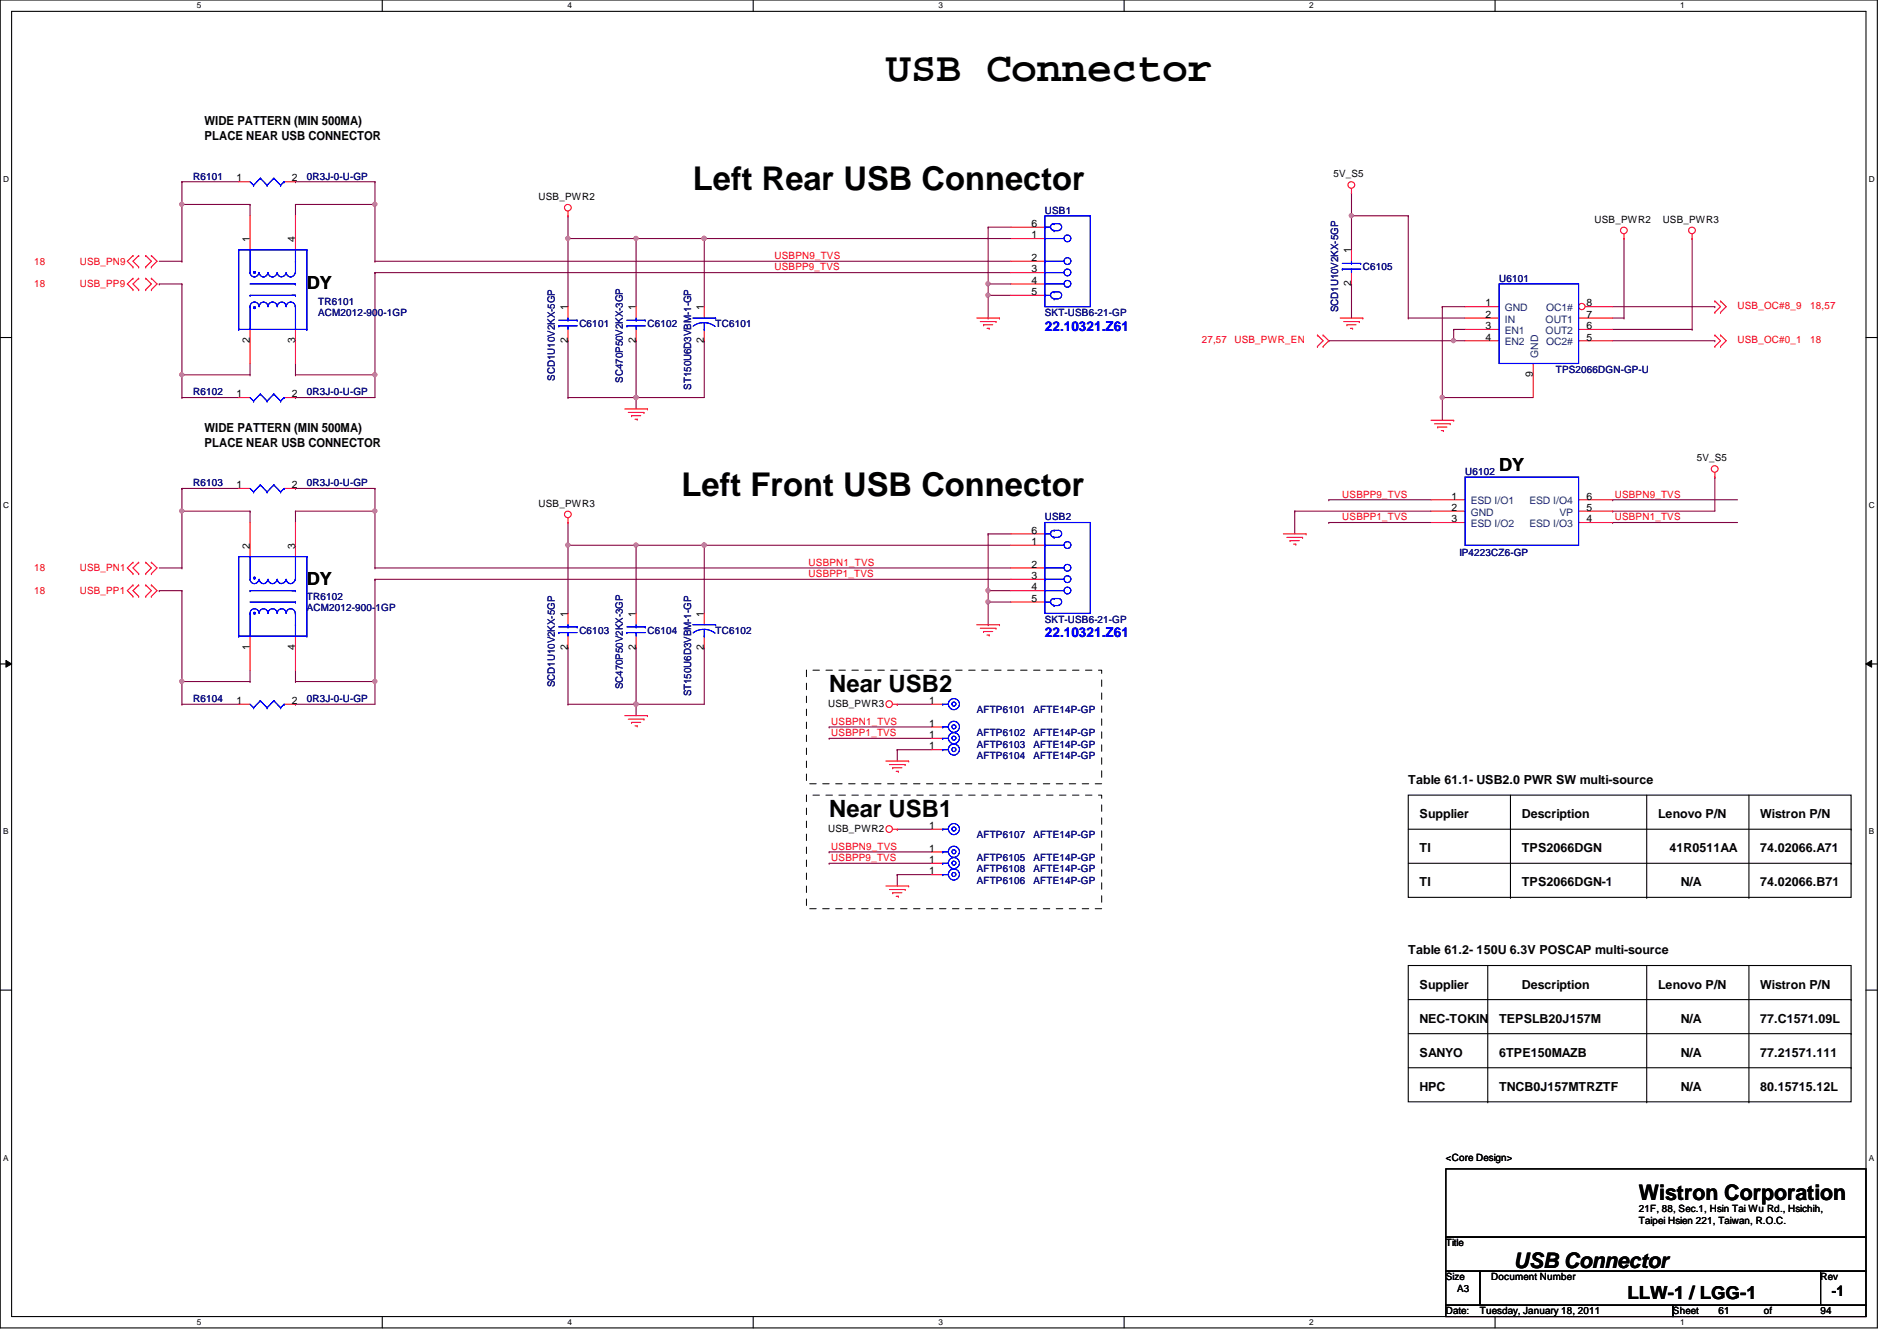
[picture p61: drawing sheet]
<svg xmlns="http://www.w3.org/2000/svg" width="297mm" height="210mm" viewBox="0 0 297 210" stroke-linecap="round" stroke-linejoin="round" font-family="sans-serif">
<defs><g id="words">
<text font-size="6.6" x="138.7" y="12.6">USB Connector</text>
<g font-size="5.1">
<text x="108.5" y="29.7">Left Rear USB Connector</text>
<text x="106.7" y="77.7">Left Front USB Connector</text>
</g>
<g font-size="3.7">
<text x="129.8" y="108.4">Near USB2</text>
<text x="129.8" y="127.9">Near USB1</text>
</g>
<g font-size="3.3">
<text x="256.6" y="187.9">Wistron Corporation</text>
<text x="237.1" y="198.5">USB Connector</text>
</g>
<g font-size="2.8">
<text x="48" y="45.3">DY</text>
<text x="234.7" y="73.7">DY</text>
<text x="48" y="91.5">DY</text>
<text x="254.8" y="203.4">LLW-1 / LGG-1</text>
</g>
<text font-size="2.3" x="286.8" y="202.9">-1</text>
<g font-size="2.1" fill="#00f">
<text x="163.6" y="51.8">22.10321.Z61</text>
<text x="163.6" y="99.8">22.10321.Z61</text>
</g>
<g font-size="1.9">
<text x="32" y="19.6">WIDE PATTERN (MIN 500MA)</text>
<text x="32" y="22">PLACE NEAR USB CONNECTOR</text>
<text x="32" y="67.6">WIDE PATTERN (MIN 500MA)</text>
<text x="32" y="70">PLACE NEAR USB CONNECTOR</text>
<text x="220.5" y="122.7">Table 61.1- USB2.0 PWR SW multi-source</text>
<text x="222.3" y="128.1">Supplier</text>
<text x="238.3" y="128.1">Description</text>
<text x="259.6" y="128.1">Lenovo P/N</text>
<text x="275.6" y="128.1">Wistron P/N</text>
<text x="222.3" y="133.4">TI</text>
<text x="238.3" y="133.4">TPS2066DGN</text>
<text x="261.4" y="133.4">41R0511AA</text>
<text x="275.6" y="133.4">74.02066.A71</text>
<text x="222.3" y="138.7">TI</text>
<text x="238.3" y="138.7">TPS2066DGN-1</text>
<text x="263.2" y="138.7">N/A</text>
<text x="275.6" y="138.7">74.02066.B71</text>
<text x="220.5" y="149.4">Table 61.2- 150U 6.3V POSCAP multi-source</text>
<text x="222.3" y="154.7">Supplier</text>
<text x="238.3" y="154.7">Description</text>
<text x="259.6" y="154.7">Lenovo P/N</text>
<text x="275.6" y="154.7">Wistron P/N</text>
<text x="222.3" y="160.1">NEC-TOKIN</text>
<text x="234.7" y="160.1">TEPSLB20J157M</text>
<text x="263.2" y="160.1">N/A</text>
<text x="275.6" y="160.1">77.C1571.09L</text>
<text x="222.3" y="165.4">SANYO</text>
<text x="234.7" y="165.4">6TPE150MAZB</text>
<text x="263.2" y="165.4">N/A</text>
<text x="275.6" y="165.4">77.21571.111</text>
<text x="222.3" y="170.7">HPC</text>
<text x="234.7" y="170.7">TNCB0J157MTRZTF</text>
<text x="263.2" y="170.7">N/A</text>
<text x="275.6" y="170.7">80.15715.12L</text>
</g>
<g font-size="1.6" fill="#000080">
<text x="30.3" y="28.1">R6101</text>
<text x="48" y="28.1">0R3J-0-U-GP</text>
<text x="163.6" y="33.4">USB1</text>
<text x="49.8" y="47.7">TR6101</text>
<text x="213.4" y="42.3">C6105</text>
<text x="234.7" y="44.1">U6101</text>
<text x="49.8" y="49.4">ACM2012-900-1GP</text>
<text x="90.7" y="51.2">C6101</text>
<text x="101.4" y="51.2">C6102</text>
<text x="112.1" y="51.2">TC6101</text>
<text x="163.6" y="49.4">SKT-USB6-21-GP</text>
<text x="209.5" y="48.9" transform="rotate(-90 209.5 48.9)">SCD1U10V2KX-5GP</text>
<text x="86.9" y="59.6" transform="rotate(-90 86.9 59.6)">SCD1U10V2KX-5GP</text>
<text x="97.5" y="59.9" transform="rotate(-90 97.5 59.9)">SC470P50V2KX-3GP</text>
<text x="243.6" y="58.3">TPS2066DGN-GP-U</text>
<text x="30.3" y="61.9">R6102</text>
<text x="48" y="61.9">0R3J-0-U-GP</text>
<text x="108.2" y="61" transform="rotate(-90 108.2 61)">ST150U6D3VBM-1-GP</text>
<text x="30.3" y="76.1">R6103</text>
<text x="48" y="76.1">0R3J-0-U-GP</text>
<text x="229.4" y="74.3">U6102</text>
<text x="163.6" y="81.4">USB2</text>
<text x="228.5" y="87">IP4223CZ6-GP</text>
<text x="48" y="93.9">TR6102</text>
<text x="48" y="95.7">ACM2012-900-1GP</text>
<text x="90.7" y="99.2">C6103</text>
<text x="101.4" y="99.2">C6104</text>
<text x="112.1" y="99.2">TC6102</text>
<text x="163.6" y="97.5">SKT-USB6-21-GP</text>
<text x="86.9" y="107.6" transform="rotate(-90 86.9 107.6)">SCD1U10V2KX-5GP</text>
<text x="97.5" y="107.9" transform="rotate(-90 97.5 107.9)">SC470P50V2KX-3GP</text>
<text x="30.3" y="109.9">R6104</text>
<text x="48" y="109.9">0R3J-0-U-GP</text>
<text x="108.2" y="109" transform="rotate(-90 108.2 109)">ST150U6D3VBM-1-GP</text>
<text x="152.9" y="111.7">AFTP6101</text>
<text x="161.8" y="111.7">AFTE14P-GP</text>
<text x="152.9" y="118.8">AFTP6104</text>
<text x="152.9" y="115.2">AFTP6102</text>
<text x="152.9" y="117">AFTP6103</text>
<text x="161.8" y="118.8">AFTE14P-GP</text>
<text x="161.8" y="115.2">AFTE14P-GP</text>
<text x="161.8" y="117">AFTE14P-GP</text>
<text x="152.9" y="131.2">AFTP6107</text>
<text x="161.8" y="131.2">AFTE14P-GP</text>
<text x="152.9" y="134.8">AFTP6105</text>
<text x="152.9" y="136.6">AFTP6108</text>
<text x="161.8" y="134.8">AFTE14P-GP</text>
<text x="161.8" y="136.6">AFTE14P-GP</text>
<text x="152.9" y="138.3">AFTP6106</text>
<text x="161.8" y="138.3">AFTE14P-GP</text>
</g>
<g font-size="1.6">
<text x="37" y="28.4">1</text>
<text x="45.7" y="28.4">2</text>
<text x="208.8" y="27.8">5V_S5</text>
<text x="84.3" y="31.3">USB_PWR2</text>
<text x="161.5" y="35.5">6</text>
<text x="249.7" y="34.9">USB_PWR2</text>
<text x="260.3" y="34.9">USB_PWR3</text>
<text x="39.1" y="37.9" transform="rotate(-90 39.1 37.9)">1</text>
<text x="46.2" y="37.9" transform="rotate(-90 46.2 37.9)">4</text>
<text x="161.5" y="37.3">1</text>
<text x="161.5" y="40.9">2</text>
<text x="211.6" y="39.7" transform="rotate(-90 211.6 39.7)">1</text>
<text x="161.5" y="42.6">3</text>
<text x="161.5" y="44.4">4</text>
<text x="161.5" y="46.2">5</text>
<text x="211.6" y="44.8" transform="rotate(-90 211.6 44.8)">2</text>
<text x="232.6" y="48">1</text>
<text x="248.4" y="48">8</text>
<text x="39.1" y="53.7" transform="rotate(-90 39.1 53.7)">2</text>
<text x="46.2" y="53.7" transform="rotate(-90 46.2 53.7)">3</text>
<text x="88.9" y="53.7" transform="rotate(-90 88.9 53.7)">2</text>
<text x="88.9" y="48.6" transform="rotate(-90 88.9 48.6)">1</text>
<text x="99.6" y="53.7" transform="rotate(-90 99.6 53.7)">2</text>
<text x="99.6" y="48.6" transform="rotate(-90 99.6 48.6)">1</text>
<text x="110.2" y="53.7" transform="rotate(-90 110.2 53.7)">2</text>
<text x="110.2" y="48.6" transform="rotate(-90 110.2 48.6)">1</text>
<text x="232.6" y="51.5">3</text>
<text x="232.6" y="49.7">2</text>
<text x="232.6" y="53.3">4</text>
<text x="248.4" y="53.3">5</text>
<text x="248.4" y="51.5">6</text>
<text x="248.4" y="49.7">7</text>
<text x="240" y="59" transform="rotate(-90 240 59)">9</text>
<text x="37" y="62.2">1</text>
<text x="45.7" y="62.2">2</text>
<text x="37" y="76.4">1</text>
<text x="45.7" y="76.4">2</text>
<text x="265.7" y="72.2">5V_S5</text>
<text x="84.3" y="79.3">USB_PWR3</text>
<text x="161.5" y="83.5">6</text>
<text x="227.3" y="78.2">1</text>
<text x="227.3" y="80">2</text>
<text x="227.3" y="81.7">3</text>
<text x="248.4" y="80">5</text>
<text x="248.4" y="81.7">4</text>
<text x="248.4" y="78.2">6</text>
<text x="39.1" y="85.9" transform="rotate(-90 39.1 85.9)">2</text>
<text x="46.2" y="85.9" transform="rotate(-90 46.2 85.9)">3</text>
<text x="161.5" y="85.3">1</text>
<text x="161.5" y="88.9">2</text>
<text x="161.5" y="90.6">3</text>
<text x="161.5" y="92.4">4</text>
<text x="161.5" y="94.2">5</text>
<text x="39.1" y="101.7" transform="rotate(-90 39.1 101.7)">1</text>
<text x="46.2" y="101.7" transform="rotate(-90 46.2 101.7)">4</text>
<text x="88.9" y="101.7" transform="rotate(-90 88.9 101.7)">2</text>
<text x="88.9" y="96.6" transform="rotate(-90 88.9 96.6)">1</text>
<text x="99.6" y="101.7" transform="rotate(-90 99.6 101.7)">2</text>
<text x="99.6" y="96.6" transform="rotate(-90 99.6 96.6)">1</text>
<text x="110.2" y="101.7" transform="rotate(-90 110.2 101.7)">2</text>
<text x="110.2" y="96.6" transform="rotate(-90 110.2 96.6)">1</text>
<text x="37" y="110.2">1</text>
<text x="45.7" y="110.2">2</text>
<text x="129.7" y="110.6">USB_PWR3</text>
<text x="145.5" y="110.2">1</text>
<text x="145.5" y="113.7">1</text>
<text x="145.5" y="117.3">1</text>
<text x="145.5" y="115.5">1</text>
<text x="129.7" y="130.2">USB_PWR2</text>
<text x="145.5" y="129.8">1</text>
<text x="145.5" y="133.3">1</text>
<text x="145.5" y="136.9">1</text>
<text x="145.5" y="135.1">1</text>
<text x="226.4" y="181.7">&lt;Core Design&gt;</text>
<text x="256.6" y="189.7">21F, 88, Sec.1, Hsin Tai Wu Rd., Hsichih,</text>
<text x="256.6" y="191.6">Taipei Hsien 221, Taiwan, R.O.C.</text>
<text x="226.4" y="195.1">Title</text>
<text x="226.4" y="200.4">Size</text>
<text x="228.2" y="202.2">A3</text>
<text x="233.5" y="200.4">Document Number</text>
<text x="285.1" y="200.4">Rev</text>
<text x="226.4" y="205.7">Date:</text>
<text x="231.7" y="205.7">Tuesday, January 18, 2011</text>
<text x="262" y="205.7">Sheet</text>
<text x="269.1" y="205.7">61</text>
<text x="276.2" y="205.7">of</text>
<text x="285.1" y="205.7">94</text>
</g>
<g font-size="1.6" fill="#f00">
<text x="5.4" y="41.4">18</text>
<text x="12.5" y="41.4">USB_PN9</text>
<text x="121.3" y="40.6">USBPN9_TVS</text>
<text x="5.4" y="45">18</text>
<text x="12.5" y="45">USB_PP9</text>
<text x="121.3" y="42.3">USBPP9_TVS</text>
<text x="188.2" y="53.7">27,57</text>
<text x="193.3" y="53.7">USB_PWR_EN</text>
<text x="272.1" y="48.4">USB_OC#8_9</text>
<text x="272.1" y="53.7">USB_OC#0_1</text>
<text x="283.5" y="48.4">18,57</text>
<text x="283.5" y="53.7">18</text>
<text x="210.2" y="77.9">USBPP9_TVS</text>
<text x="252.9" y="77.9">USBPN9_TVS</text>
<text x="210.2" y="81.4">USBPP1_TVS</text>
<text x="252.9" y="81.4">USBPN1_TVS</text>
<text x="5.4" y="89.5">18</text>
<text x="12.5" y="89.5">USB_PN1</text>
<text x="126.6" y="88.6">USBPN1_TVS</text>
<text x="5.4" y="93">18</text>
<text x="12.5" y="93">USB_PP1</text>
<text x="126.6" y="90.3">USBPP1_TVS</text>
<text x="130.2" y="113.5">USBPN1_TVS</text>
<text x="130.2" y="115.2">USBPP1_TVS</text>
<text x="130.2" y="133">USBPN9_TVS</text>
<text x="130.2" y="134.8">USBPP9_TVS</text>
</g>
<g font-size="1.6" fill="#004080">
<text x="235.6" y="52.3">EN1</text>
<text x="235.6" y="50.5">IN</text>
<text x="235.6" y="48.7">GND</text>
<text x="242" y="52.3">OUT2</text>
<text x="242" y="50.5">OUT1</text>
<text x="242.1" y="48.7">OC1#</text>
<text x="235.6" y="54.1">EN2</text>
<text x="240.8" y="56" transform="rotate(-90 240.8 56)">GND</text>
<text x="242.1" y="54.1">OC2#</text>
<text x="230.3" y="79">ESD I/O1</text>
<text x="230.3" y="80.7">GND</text>
<text x="230.3" y="82.5">ESD I/O2</text>
<text x="239.5" y="82.5">ESD I/O3</text>
<text x="239.5" y="79">ESD I/O4</text>
<text x="244.2" y="80.7">VP</text>
</g>
<g font-size="1.3">
<text x="30.8" y="1.3">5</text>
<text x="88.9" y="1.3">4</text>
<text x="146.9" y="1.3">3</text>
<text x="205" y="1.3">2</text>
<text x="263.1" y="1.3">1</text>
<text x=".5" y="28.4">D</text>
<text x="292.6" y="28.4">D</text>
<text x=".5" y="79.5">C</text>
<text x="292.6" y="79.5">C</text>
<text x=".5" y="130.6">B</text>
<text x="292.6" y="130.6">B</text>
<text x=".5" y="181.7">A</text>
<text x="292.6" y="181.7">A</text>
<text x="30.8" y="207.4">5</text>
<text x="88.9" y="207.4">4</text>
<text x="146.9" y="207.4">3</text>
<text x="205" y="207.4">2</text>
<text x="263.1" y="207.4">1</text>
</g>
</g></defs>
<path d="M0 0h294v207.9h-294zM1.8 1.8h290.4v204.3h-290.4z" fill="none" stroke="#000" stroke-width=".17"/>
<g fill="#fff">
<path d="M30.8 .2h.7v1.4h-.7z"/>
<path d="M30.8 206.2h.7v1.4h-.7z"/>
</g>
<path d="M59.9 0v1.8M59.9 206.1v1.8" fill="none" stroke="#000" stroke-width=".17"/>
<g fill="#fff">
<path d="M88.9 .2h.6v1.4h-.6z"/>
<path d="M88.9 206.2h.6v1.4h-.6z"/>
</g>
<path d="M117.9 0v1.8M117.9 206.1v1.8" fill="none" stroke="#000" stroke-width=".17"/>
<g fill="#fff">
<path d="M146.9 .2h.7v1.4h-.7z"/>
<path d="M146.9 206.2h.7v1.4h-.7z"/>
</g>
<path d="M176 0v1.8M176 206.1v1.8" fill="none" stroke="#000" stroke-width=".17"/>
<g fill="#fff">
<path d="M205 .2h.7v1.4h-.7z"/>
<path d="M205 206.2h.7v1.4h-.7z"/>
</g>
<path d="M234.1 0v1.8M234.1 206.1v1.8" fill="none" stroke="#000" stroke-width=".17"/>
<g fill="#fff">
<path d="M263.1 .2h.7v1.4h-.7z"/>
<path d="M263.1 206.2h.7v1.4h-.7z"/>
<path d="M.5 27.3h.9v1.4h-.9z"/>
<path d="M292.6 27.3h.9v1.4h-.9z"/>
<path d="M.5 78.4h.9v1.4h-.9z"/>
<path d="M292.6 78.4h.9v1.4h-.9z"/>
</g>
<path d="M0 52.8h1.8M292.2 52.8h1.8" fill="none" stroke="#000" stroke-width=".17"/>
<g fill="#fff">
<path d="M.5 129.5h.8v1.4h-.8z"/>
<path d="M292.6 129.5h.9v1.4h-.9z"/>
</g>
<path d="M0 103.9h1.8M292.2 103.9h1.8" fill="none" stroke="#000" stroke-width=".17"/>
<path d="M.9 103.4l.9 .5-.9 .5zM292.2 103.9l.9-.5v1z" fill="#000"/>
<path d="M.9 103.4l.9 .5-.9 .5zM292.2 103.9l.9-.5v1z" fill="none" stroke="#000" stroke-width=".16"/>
<g fill="#fff">
<path d="M.5 180.5h.8v1.4h-.8z"/>
<path d="M292.6 180.5h.9v1.4h-.9z"/>
</g>
<path d="M0 155h1.8M292.2 155h1.8" fill="none" stroke="#000" stroke-width=".17"/>
<g fill="none" stroke="#800040" stroke-width=".17">
<path d="M28.5 32h.1M28.5 28.4h.1M28.5 32h10.7M28.5 28.4v3.6M39.2 32h.1M39.2 32v1.8M46.3 32h.1M46.3 32v1.8M58.7 28.4h.1M58.7 28.4v3.6M24.9 44.4h.1M24.9 44.4h3.6"/>
<path d="M28.5 58.7h.1M28.5 44.4h.1M28.5 44.4v14.3M28.5 58.7h10.7M39.2 58.7h.1M39.2 56.9v1.8M46.3 58.7h.1M46.3 58.7h12.4M46.3 56.9v1.8M58.7 42.7h.1M58.7 58.7h.1M58.7 42.7h99.6"/>
<path d="M58.7 58.7v3.5h-12.4M46.3 62.2h.1"/>
</g>
<circle cx="58.7" cy="58.6" r=".32" fill="#f0f"/>
<circle cx="58.7" cy="58.6" r=".32" fill="none" stroke="#f0f" stroke-width=".17"/>
<path d="M46.3 32h12.4M58.7 32h.1M24.9 40.9h3.6M28.5 40.9h.1M58.7 42.7h.1M58.7 42.7v16" fill="none" stroke="#800040" stroke-width=".17"/>
<circle cx="58.7" cy="32" r=".32" fill="#f0f"/>
<circle cx="58.7" cy="32" r=".32" fill="none" stroke="#f0f" stroke-width=".17"/>
<path d="M28.5 28.4h.1M28.5 32h.1M28.5 28.4h8.9M28.5 32v8.9M46.3 28.4h.1M46.3 28.4h12.4M58.7 32h.1M58.7 32v8.9" fill="none" stroke="#800040" stroke-width=".17"/>
<circle cx="28.5" cy="32" r=".32" fill="#f0f"/>
<circle cx="28.5" cy="32" r=".32" fill="none" stroke="#f0f" stroke-width=".17"/>
<path d="M28.5 58.7h.1M28.5 58.7v3.5M28.5 62.2h.1M28.5 62.2h8.9" fill="none" stroke="#800040" stroke-width=".17"/>
<circle cx="28.5" cy="58.6" r=".32" fill="#f0f"/>
<circle cx="28.5" cy="58.6" r=".32" fill="none" stroke="#f0f" stroke-width=".17"/>
<path d="M88.9 33.8h.1M88.9 37.3h.1M88.9 33.8v14.2M110.3 37.3h.1M110.3 37.3h48M58.7 40.9h.1M58.7 40.9h99.6M110.3 53.3h.1M110.3 53.3v8.9M99.6 62.2h.1M99.6 62.2v1.8" fill="none" stroke="#800040" stroke-width=".17"/>
<circle cx="99.6" cy="62.2" r=".32" fill="#f0f"/>
<circle cx="99.6" cy="62.2" r=".32" fill="none" stroke="#f0f" stroke-width=".17"/>
<path d="M88.9 53.3h.1M88.9 53.3v8.9M99.6 53.3h.1M99.6 53.3v8.9M99.6 62.2h.1M99.6 62.2h10.7" fill="none" stroke="#800040" stroke-width=".17"/>
<circle cx="99.6" cy="62.2" r=".32" fill="#f0f"/>
<circle cx="99.6" cy="62.2" r=".32" fill="none" stroke="#f0f" stroke-width=".17"/>
<path d="M99.6 37.3h.1M99.6 37.3v10.7M99.6 37.3h10.7" fill="none" stroke="#800040" stroke-width=".17"/>
<circle cx="110.3" cy="37.3" r=".32" fill="#f0f"/>
<circle cx="110.3" cy="37.3" r=".32" fill="none" stroke="#f0f" stroke-width=".17"/>
<circle cx="99.6" cy="37.3" r=".32" fill="#f0f"/>
<circle cx="99.6" cy="37.3" r=".32" fill="none" stroke="#f0f" stroke-width=".17"/>
<path d="M110.3 37.3h.1M110.3 37.3v10.7" fill="none" stroke="#800040" stroke-width=".17"/>
<circle cx="110.3" cy="37.3" r=".32" fill="#f0f"/>
<circle cx="110.3" cy="37.3" r=".32" fill="none" stroke="#f0f" stroke-width=".17"/>
<path d="M88.9 37.3h.1M88.9 37.3h10.7" fill="none" stroke="#800040" stroke-width=".17"/>
<circle cx="88.9" cy="37.3" r=".32" fill="#f0f"/>
<circle cx="88.9" cy="37.3" r=".32" fill="none" stroke="#f0f" stroke-width=".17"/>
<g fill="none" stroke="#800040" stroke-width=".17">
<path d="M211.6 33.8h.1M211.6 33.8v5.3M208.1 78.2h.1M208.1 78.2h16M225.8 62.2h.1M225.8 62.2v3.6M252.5 78.2h.1M252.5 78.2h19.6M268.5 74.7h.1M268.5 74.7v5.3h-16M202.7 80h.1M202.7 80h21.4"/>
<path d="M202.7 80v3.6M252.5 80h.1"/>
</g>
<circle cx="211.6" cy="33.8" r=".32" fill="#f0f"/>
<circle cx="211.6" cy="33.8" r=".32" fill="none" stroke="#f0f" stroke-width=".17"/>
<path d="M227.6 53.3h.1M227.6 53.3h1.8" fill="none" stroke="#800040" stroke-width=".17"/>
<circle cx="227.6" cy="53.3" r=".32" fill="#f0f"/>
<circle cx="227.6" cy="53.3" r=".32" fill="none" stroke="#f0f" stroke-width=".17"/>
<path d="M211.6 33.8h.1M211.6 30.2h.1M211.6 33.8h8.9M211.6 30.2v3.6M220.5 33.8h.1M220.5 33.8v16M211.6 44.4h.1M211.6 44.4v5.4M225.8 48h.1M225.8 48h3.6M225.8 48v14.2" fill="none" stroke="#800040" stroke-width=".17"/>
<circle cx="225.8" cy="62.2" r=".32" fill="#f0f"/>
<circle cx="225.8" cy="62.2" r=".32" fill="none" stroke="#f0f" stroke-width=".17"/>
<g fill="none" stroke="#800040" stroke-width=".17">
<path d="M254.3 37.3h.1M254.3 37.3v12.5M265 37.3h.1M265 37.3v14.3M208.1 53.3h.1M208.1 53.3h19.5M220.5 49.8h.1M220.5 49.8h8.9M227.6 51.6h.1M227.6 53.3h.1M227.6 51.6h1.8M227.6 51.6v1.7"/>
<path d="M252.5 49.8h1.8M252.5 51.6h12.5M252.5 53.3h16M252.5 48h16M254.3 49.8h.1M265 51.6h.1M268.5 48h.1M268.5 53.3h.1M225.8 62.2h.1M225.8 62.2h14.3M99.6 85.3h.1M99.6 85.3h10.7"/>
</g>
<circle cx="110.3" cy="85.3" r=".32" fill="#f0f"/>
<circle cx="110.3" cy="85.3" r=".32" fill="none" stroke="#f0f" stroke-width=".17"/>
<circle cx="99.6" cy="85.3" r=".32" fill="#f0f"/>
<circle cx="99.6" cy="85.3" r=".32" fill="none" stroke="#f0f" stroke-width=".17"/>
<g fill="none" stroke="#800040" stroke-width=".17">
<path d="M28.5 76.5h.1M28.5 76.5v3.5M58.7 76.5h.1M58.7 76.5v3.5M24.9 92.5h.1M24.9 92.5h3.6M28.5 80h.1M28.5 92.5h.1M28.5 92.5v14.2M28.5 80h10.7M39.2 80h.1M39.2 80v1.8"/>
<path d="M46.3 80h.1M46.3 80v1.8M58.7 90.7h.1M58.7 90.7v19.5h-12.4M99.6 85.3h.1M99.6 85.3v10.7M28.5 106.7h.1M28.5 106.7h10.7M39.2 106.7h.1M39.2 104.9v1.8M46.3 110.2h.1M46.3 106.7h12.4"/>
<path d="M58.7 106.7h.1"/>
</g>
<circle cx="58.7" cy="106.7" r=".32" fill="#f0f"/>
<circle cx="58.7" cy="106.7" r=".32" fill="none" stroke="#f0f" stroke-width=".17"/>
<path d="M28.5 76.5h.1M28.5 76.5h8.9M46.3 76.5h.1M46.3 76.5h12.4M46.3 80h12.4M58.7 80h.1M58.7 80v8.9M46.3 106.7h.1M46.3 104.9v1.8" fill="none" stroke="#800040" stroke-width=".17"/>
<circle cx="58.7" cy="80" r=".32" fill="#f0f"/>
<circle cx="58.7" cy="80" r=".32" fill="none" stroke="#f0f" stroke-width=".17"/>
<path d="M24.9 88.9h3.6M28.5 88.9h.1M88.9 85.3h.1M88.9 81.8h.1M88.9 81.8v14.2M28.5 106.7h.1M28.5 106.7v3.5" fill="none" stroke="#800040" stroke-width=".17"/>
<circle cx="28.5" cy="106.7" r=".32" fill="#f0f"/>
<circle cx="28.5" cy="106.7" r=".32" fill="none" stroke="#f0f" stroke-width=".17"/>
<path d="M28.5 80h.1M28.5 80v8.9M28.5 110.2h.1M28.5 110.2h8.9" fill="none" stroke="#800040" stroke-width=".17"/>
<circle cx="28.5" cy="80" r=".32" fill="#f0f"/>
<circle cx="28.5" cy="80" r=".32" fill="none" stroke="#f0f" stroke-width=".17"/>
<path d="M110.3 85.3h.1M110.3 85.3v10.7" fill="none" stroke="#800040" stroke-width=".17"/>
<circle cx="110.3" cy="85.3" r=".32" fill="#f0f"/>
<circle cx="110.3" cy="85.3" r=".32" fill="none" stroke="#f0f" stroke-width=".17"/>
<path d="M88.9 85.3h.1M88.9 85.3h10.7" fill="none" stroke="#800040" stroke-width=".17"/>
<circle cx="88.9" cy="85.3" r=".32" fill="#f0f"/>
<circle cx="88.9" cy="85.3" r=".32" fill="none" stroke="#f0f" stroke-width=".17"/>
<path d="M88.9 101.3h.1M88.9 101.3v8.9M99.6 110.2h.1M99.6 110.2v1.8M110.3 101.3h.1M110.3 101.3v8.9" fill="none" stroke="#800040" stroke-width=".17"/>
<circle cx="99.6" cy="110.2" r=".32" fill="#f0f"/>
<circle cx="99.6" cy="110.2" r=".32" fill="none" stroke="#f0f" stroke-width=".17"/>
<path d="M99.6 110.2h.1M99.6 101.3h.1M99.6 110.2h10.7M99.6 101.3v8.9" fill="none" stroke="#800040" stroke-width=".17"/>
<circle cx="99.6" cy="110.2" r=".32" fill="#f0f"/>
<circle cx="99.6" cy="110.2" r=".32" fill="none" stroke="#f0f" stroke-width=".17"/>
<g fill="none" stroke="#800040" stroke-width=".17">
<path d="M154.7 35.6h.1M154.7 35.6h3.6M154.7 35.6v8.8M154.7 44.4h.1M58.7 88.9h.1M58.7 90.7h.1M58.7 88.9h99.6M58.7 90.7h99.6M110.3 85.3h.1M110.3 85.3h48M208.1 81.8h.1M208.1 81.8h16"/>
<path d="M252.5 81.8h.1M252.5 81.8h19.6"/>
</g>
<circle cx="154.7" cy="44.4" r=".32" fill="#f0f"/>
<circle cx="154.7" cy="44.4" r=".32" fill="none" stroke="#f0f" stroke-width=".17"/>
<path d="M154.7 44.4h.1M154.7 46.2h.1M154.7 44.4h3.6M154.7 44.4v1.8M154.7 46.2h3.6" fill="none" stroke="#800040" stroke-width=".17"/>
<circle cx="154.7" cy="46.2" r=".32" fill="#f0f"/>
<circle cx="154.7" cy="46.2" r=".32" fill="none" stroke="#f0f" stroke-width=".17"/>
<path d="M154.7 49.8h.1M154.7 46.2v3.6M154.7 83.6h.1M154.7 92.5h.1M154.7 83.6v8.9M154.7 83.6h3.6" fill="none" stroke="#800040" stroke-width=".17"/>
<circle cx="154.7" cy="92.4" r=".32" fill="#f0f"/>
<circle cx="154.7" cy="92.4" r=".32" fill="none" stroke="#f0f" stroke-width=".17"/>
<path d="M154.7 92.5h.1M154.7 94.2h.1M154.7 92.5h3.6M154.7 92.5v1.7" fill="none" stroke="#800040" stroke-width=".17"/>
<circle cx="154.7" cy="94.2" r=".32" fill="#f0f"/>
<circle cx="154.7" cy="94.2" r=".32" fill="none" stroke="#f0f" stroke-width=".17"/>
<g fill="none" stroke="#800040" stroke-width=".17">
<path d="M88.9 62.2h.1M88.9 62.2h10.7M154.7 94.2h.1M154.7 97.8h.1M154.7 94.2h3.6M154.7 94.2v3.6M88.9 110.2h.1M88.9 110.2h10.7M129.8 113.8h.1M129.8 115.6h.1M129.8 113.8h16M129.8 115.6h16"/>
<path d="M140.5 117.3h.1M140.5 110.2h.1M140.5 110.2h5.3M140.5 117.3v1.8M140.5 117.3h5.3M129.8 133.3h.1M129.8 135.1h.1M129.8 133.3h16M129.8 135.1h16M140.5 136.9h.1M140.5 129.8h.1M140.5 136.9v1.8"/>
<path d="M140.5 136.9h5.3M140.5 129.8h5.3"/>
</g>
<g fill="none" stroke="#f00" stroke-width=".17">
<path d="M88.9 33.8h.1M88.9 33.1v.7M158.3 37.3h5.3M158.3 35.6h5.3M211.6 30.2h.1M211.6 29.5v.7M254.3 37.3h.1M254.3 36.6v.7M265 37.3h.1M265 36.6v.7M20.8 41.8h.1M20.8 40h.1"/>
<path d="M20.8 45.3h.1M20.8 43.6h.1M20.8 40l-.9 .9 .9 .9M20.8 43.6l-.9 .8 .9 .9M21.7 40h.1M21.7 41.8h.1M21.7 43.6h.1M21.7 45.3h.1M21.7 40l-.9 .9 .9 .9M21.7 43.6l-.9 .8 .9 .9M22.8 41.8h.1M22.8 40h.1"/>
<path d="M22.8 45.3h.1M22.8 43.6h.1M22.8 40l.9 .9-.9 .9M22.8 43.6l.9 .8-.9 .9M23.7 41.8h.1M23.7 40h.1M23.7 45.3h.1M23.7 43.6h.1M23.7 40l.9 .9-.9 .9M23.7 43.6l.9 .8-.9 .9M152.9 49.8h3.6M153.5 50.3h2.5"/>
<path d="M154 50.8h.1M154 50.8h1.4M154.6 51.4h.3M154.9 51.4h.1M156 50.3h.1M156.5 49.8h.1M158.3 40.9h5.3M158.3 42.7h5.3M158.3 44.4h5.3M158.3 46.2h5.3M206.3 52.5h.1M206.3 54.2h.1"/>
<path d="M206.3 52.5l.9 .8-.9 .9M207.2 54.2h.1M207.2 52.5h.1M207.2 52.5l.9 .8-.9 .9M209.8 49.8h3.6M210.4 50.3h2.4M210.9 50.8h.1M210.9 50.8h1.4M211.5 51.4h.3M211.8 51.4h.1M212.8 50.3h.1M213.4 49.8h.1"/>
<path d="M229.4 49.8h5.3M229.4 51.6h5.3M229.4 48h5.3M229.4 53.3h5.3M247.2 49.8h5.3M247.2 51.6h5.3M247.2 53.3h5.3M268.5 48.9h.1M268.5 47.1h.1M268.5 54.2h.1M268.5 52.5h.1M268.5 47.1l.9 .9-.9 .9"/>
<path d="M268.5 52.5l.9 .8-.9 .9M269.4 48.9h.1M269.4 47.1h.1M269.4 54.2h.1M269.4 52.5h.1M269.4 47.1l.9 .9-.9 .9M269.4 52.5l.9 .8-.9 .9M37.4 76.5h1.8M44.5 76.5h1.8M97.8 64h3.6M98.4 64.6h2.4M98.9 65.1h.1"/>
<path d="M98.9 65.1h1.4M99.4 65.6h.4M99.8 65.6h.1M100.8 64.6h.1M101.4 64h.1M224.1 65.8h3.5M224.6 66.3h2.5M225.1 66.8h.1M225.1 66.8h1.5M225.7 67.4h.3M226 67.4h.1M227.1 66.3h.1"/>
<path d="M227.6 65.8h.1M268.5 74.7h.1M268.5 74v.7M20.8 93.3h.1M20.8 91.6h.1M20.8 89.8h.1M20.8 88h.1M20.8 91.6l-.9 .9 .9 .8M20.8 88l-.9 .9 .9 .9M21.7 91.6h.1M21.7 93.3h.1M21.7 88h.1"/>
<path d="M21.7 89.8h.1M21.7 91.6l-.9 .9 .9 .8M21.7 88l-.9 .9 .9 .9M22.8 93.3h.1M22.8 91.6h.1M22.8 89.8h.1M22.8 88h.1M22.8 91.6l.9 .9-.9 .8M22.8 88l.9 .9-.9 .9M23.7 93.3h.1M23.7 91.6h.1M23.7 89.8h.1"/>
<path d="M23.7 88h.1M23.7 91.6l.9 .9-.9 .8M23.7 88l.9 .9-.9 .9M88.9 81.8h.1M88.9 81.1v.7M152.9 97.8h3.6M153.5 98.3h2.5M154 98.8h.1M154 98.8h1.4M154.6 99.4h.3M154.9 99.4h.1M156 98.3h.1"/>
<path d="M156.5 97.8h.1M201 83.6h3.5M201.5 84.1h2.5M202 84.6h.1M202 84.6h1.5M202.6 85.2h.3M202.9 85.2h.1M204 84.1h.1M204.5 83.6h.1M97.8 112h3.6M98.4 112.6h2.4M98.9 113.1h.1"/>
<path d="M98.9 113.1h1.4M99.4 113.6h.4M99.8 113.6h.1M100.8 112.6h.1M101.4 112h.1M138.7 119.1h3.6M139.3 119.7h2.4M139.8 110.2h.7M140.5 110.2h.1M141.7 119.7h.1M142.3 119.1h.1M138.7 138.7h3.6"/>
<path d="M139.3 139.2h2.4M139.8 120.2h.1M139.8 139.7h.1M139.8 120.2h1.4M139.8 139.7h1.4M139.8 129.8h.7M140.3 120.7h.4M140.5 129.8h.1M140.7 120.7h.1M141.7 139.2h.1M142.3 138.7h.1M140.3 140.3h.4"/>
<path d="M140.7 140.3h.1"/>
<circle cx="88.9" cy="32.5" r=".52"/>
<circle cx="211.6" cy="29" r=".52"/>
<circle cx="254.3" cy="36.1" r=".52"/>
<circle cx="264.9" cy="36.1" r=".52"/>
<circle cx="268.5" cy="73.4" r=".52"/>
<circle cx="88.9" cy="80.5" r=".52"/>
<circle cx="139.2" cy="110.2" r=".52"/>
<circle cx="139.2" cy="129.8" r=".52"/>
</g>
<g fill="none" stroke="#000" stroke-width=".17">
<path d="M220.5 124.5h69.4v16h-69.4zM220.5 135.1h69.4M220.5 129.8h69.4M236.5 124.5v16M257.8 124.5v16M273.9 124.5v16M289.9 135.1h.1M289.9 129.8h.1M220.5 151.1h69.4v21.4h-69.4zM220.5 156.5h69.4M233 151.1v21.4M236.5 140.5h.1"/>
<path d="M257.8 140.5h.1M257.8 151.1v21.4M273.9 140.5h.1M273.9 151.1v21.4M289.9 156.5h.1M220.5 161.8h69.4M220.5 167.1h69.4M233 172.5h.1M257.8 172.5h.1M273.9 172.5h.1M289.9 161.8h.1M289.9 167.1h.1"/>
<path d="M226.4 183h65.8v10.6h-65.8zM226.4 193.6h65.8v5.4h-65.8zM226.4 199h5.3v5.3h-5.3zM231.7 199h53.4v5.3h-53.4zM285.1 199h7.1v5.3h-7.1zM226.4 204.3h35.6v1.8h-35.6zM262 204.3h30.2v1.8h-30.2z"/>
</g>
<path d="M126.3 104.9h46.2v17.8h-46.2zM126.3 124.5h46.2v17.7h-46.2z" fill="none" stroke="#000" stroke-width=".16" stroke-dasharray="1 1 1 1 1 1 1 1"/>
<g fill="none" stroke="#00f" stroke-width=".17">
<path d="M163.6 33.8h7.1v14.2h-7.1zM163.6 35.6h.1M163.6 37.3h.1M163.6 35.6h.9M163.6 37.3h3M165.1 35h.6a.53 .53 0 0 1 .5 .5 .53 .53 0 0 1-.5 .6M165.1 36.1h.1M165.1 35a.53 .53 0 0 0-.6 .5 .53 .53 0 0 0 .5 .6v-.1M165.1 35h.1M165.1 36.1h.6M163.6 46.2h.1M163.6 42.7h.1"/>
<path d="M163.6 44.4h.1M163.6 40.9h.1M163.6 46.2h.9M163.6 42.7h3M163.6 44.4h3M163.6 40.9h3M165.1 45.7h.1M165.1 45.7h.6a.53 .53 0 0 1 .5 .5 .53 .53 0 0 1-.5 .5M165.1 46.8h.1M165.1 45.7a.53 .53 0 0 0-.6 .5 .53 .53 0 0 0 .5 .5M165.1 46.8h.6M39.2 76.5l.5 .5"/>
<path d="M39.7 77h.1M40.8 75.9h.1M40.8 75.9l-1.1 1.1M40.8 75.9l1 1.1M41.8 77h.1M42.9 75.9h.1M42.9 75.9l-1.1 1.1M42.9 75.9l1 1.1M43.9 77h.1M44.5 76.5h.1M44.5 76.5l-.6 .5"/>
<circle cx="167.1" cy="37.3" r=".54"/>
<circle cx="167.1" cy="44.4" r=".54"/>
<circle cx="167.1" cy="42.6" r=".54"/>
<circle cx="167.1" cy="40.9" r=".54"/>
</g>
<circle cx="247.7" cy="48" r=".5" fill="#fff"/>
<g fill="none" stroke="#f00" stroke-width=".17">
<path d="M37.4 28.4h1.8M39.2 33.8v5.3M44.5 28.4h1.8M46.3 33.8v5.3M211.6 39.1v1.8M39.2 51.6v5.3M46.3 51.6v5.3M88.9 48v1.8M88.9 51.6v1.7M99.6 48v1.8M99.6 51.6v1.7M110.3 48v1.8"/>
<path d="M110.3 51.6v1.7M211.6 42.7v1.7M240.1 56.9v5.3M248.2 48h4.3M37.4 62.2h1.8M44.5 62.2h1.8M224.1 78.2h5.3M247.2 78.2h5.3M39.2 81.8v5.3M39.2 99.6v5.3M46.3 81.8v5.3M46.3 99.6v5.3"/>
<path d="M88.9 96v1.8M88.9 99.6v1.7M99.6 96v1.8M99.6 99.6v1.7M110.3 96v1.8M110.3 99.6v1.7M158.3 85.3h5.3M158.3 88.9h5.3M158.3 90.7h5.3M158.3 92.5h5.3M158.3 94.2h5.3M158.3 83.6h5.3"/>
<path d="M224.1 80h5.3M224.1 81.8h5.3M247.2 80h5.3M247.2 81.8h5.3M37.4 110.2h1.8M44.5 110.2h1.8M145.8 110.2h1.8M145.8 117.3h1.8M145.8 113.8h1.8M145.8 115.6h1.8M145.8 133.3h1.8M145.8 129.8h1.8"/>
<path d="M145.8 136.9h1.8M145.8 135.1h1.8"/>
<circle cx="247.7" cy="48" r=".5"/>
</g>
<g fill="none" stroke="#00f" stroke-width=".17">
<path d="M37.4 39.1h.1M37.4 39.1v12.5M37.4 39.1h10.6M39.2 28.4l.5 .6M39.2 39.1v3.6M39.7 29h.1M40.8 27.9h.1M40.8 27.9l-1.1 1.1M40.8 27.9l1 1.1M41.8 29h.1M42.9 27.9h.1M42.9 27.9l-1.1 1.1"/>
<path d="M42.9 27.9l1 1.1M43.9 29h.1M44.5 28.4h.1M44.5 28.4l-.6 .6M46.3 39.1v3.6M48 39.1h.1M48 39.1v12.5M37.4 51.6h.1M37.4 51.6h10.6M39.2 42.7h.1M39.2 48h.1M39.2 48a.7 .7 0 0 1 .7-.7 .7 .7 0 0 1 .7 .7"/>
<path d="M39.2 42.7a.7 .7 0 0 0 .7 .6 .7 .7 0 0 0 .7-.6M39.2 46.2h.1M39.2 48v3.6M39.2 44.4h7.1M39.2 46.2h7.1M39.7 48h.2v.2h-.2zM39.7 42.5h.2v.2h-.2zM40.6 48a.68 .68 0 0 1 .7-.7 .68 .68 0 0 1 .6 .7M40.6 42.7a.68 .68 0 0 0 .7 .6 .68 .68 0 0 0 .6-.6M42 48a.7 .7 0 0 1 .7-.7 .7 .7 0 0 1 .7 .7M42 42.7a.7 .7 0 0 0 .7 .6 .7 .7 0 0 0 .7-.6M43.4 48a.68 .68 0 0 1 .7-.7 .68 .68 0 0 1 .7 .7"/>
<path d="M43.4 42.7a.68 .68 0 0 0 .7 .6 .68 .68 0 0 0 .7-.6M44.8 48a.7 .7 0 0 1 .7-.7 .7 .7 0 0 1 .7 .7M44.8 42.7a.7 .7 0 0 0 .7 .6 .7 .7 0 0 0 .7-.6M46.3 40.9h.1M46.3 42.7h.1M46.3 48h.1M46.3 44.4h.1M46.3 46.2h.1M46.3 48v3.6M48 51.6h.1M87.5 51h.1M87.5 50.1h2.9"/>
<path d="M87.5 51h2.9M88.9 50.1h.1M88.9 51h.1M88.9 49.8v.3M88.9 51v.6M90.4 50.1h.1M98.2 51h.1M98.2 50.1h2.8M98.2 51h2.8M99.6 50.1h.1M99.6 51h.1M99.6 49.8v.3"/>
<path d="M99.6 51v.6M101 50.1h.1M108.5 49.8h3.6M110.3 51.6h.1M110.3 50.5l.7 .1 1 .5M110.3 50.5l-1.1 .2-.7 .4M110.3 50.5v1.1M112.1 49.8h.1M210.2 42.1h.1M210.2 41.2h2.9M210.2 42.1h2.9M211.6 41.2h.1"/>
<path d="M211.6 42.1h.1M211.6 40.9v.3M211.6 42.1v.6M213.1 41.2h.1M234.7 44.4h12.5v12.5h-12.5zM39.2 62.2l.5 .6M39.7 62.8h.1M40.8 61.7h.1M40.8 61.7l-1.1 1.1M40.8 61.7l1 1.1M41.8 62.8h.1M42.9 61.7h.1"/>
<path d="M42.9 61.7l-1.1 1.1M42.9 61.7l1 1.1M43.9 62.8h.1M44.5 62.2h.1M44.5 62.2l-.6 .6M229.4 74.7h17.8v10.6h-17.8zM37.4 99.6h.1M37.4 87.1h.1M37.4 87.1h10.6M37.4 99.6h10.6M37.4 87.1v12.5M39.2 96h.1"/>
<path d="M39.2 90.7h.1M39.2 90.7a.7 .7 0 0 0 .7 .7 .7 .7 0 0 0 .7-.7M39.2 96a.7 .7 0 0 1 .7-.7 .7 .7 0 0 1 .7 .7M39.2 92.5h.1M39.2 87.1v3.6M39.2 96v3.6M39.2 94.2h7.1M39.2 92.5h7.1M39.7 90.4h.2v.2h-.2zM39.7 95.9h.2v.2h-.2zM40.6 90.7a.68 .68 0 0 0 .7 .7 .68 .68 0 0 0 .6-.7M40.6 96a.68 .68 0 0 1 .7-.7 .68 .68 0 0 1 .6 .7"/>
<path d="M42 90.7a.7 .7 0 0 0 .7 .7 .7 .7 0 0 0 .7-.7M42 96a.7 .7 0 0 1 .7-.7 .7 .7 0 0 1 .7 .7M43.4 90.7a.68 .68 0 0 0 .7 .7 .68 .68 0 0 0 .7-.7M43.4 96a.68 .68 0 0 1 .7-.7 .68 .68 0 0 1 .7 .7M44.8 90.7a.7 .7 0 0 0 .7 .7 .7 .7 0 0 0 .7-.7M44.8 96a.7 .7 0 0 1 .7-.7 .7 .7 0 0 1 .7 .7M46.3 97.8h.1M46.3 96h.1M46.3 90.7h.1M46.3 94.2h.1M46.3 92.5h.1M46.3 87.1v3.6"/>
<path d="M46.3 96v3.6M48 87.1h.1M48 99.6h.1M48 87.1v12.5M87.5 99h.1M87.5 98.1h2.9M87.5 99h2.9M88.9 98.1h.1M88.9 99h.1M88.9 97.8v.3M88.9 99v.6M90.4 98.1h.1"/>
<path d="M98.2 99h.1M98.2 98.1h2.8M98.2 99h2.8M99.6 98.1h.1M99.6 99h.1M99.6 97.8v.3M99.6 99v.6M101 98.1h.1M108.5 97.8h3.6M110.3 99.6h.1M110.3 98.5l.7 .1 1 .5M110.3 98.5l-1.1 .2-.7 .4"/>
<path d="M110.3 98.5v1.1M112.1 97.8h.1M163.6 81.8h7.1v14.2h-7.1zM163.6 83.6h.1M163.6 85.3h.1M163.6 94.2h.1M163.6 90.7h.1M163.6 92.5h.1M163.6 88.9h.1M163.6 94.2h.9M163.6 92.5h3M163.6 83.6h.9"/>
<path d="M163.6 85.3h3M163.6 90.7h3M163.6 88.9h3M165.1 83h.6a.53 .53 0 0 1 .5 .5 .53 .53 0 0 1-.5 .6M165.1 84.1h.1M165.1 83a.53 .53 0 0 0-.6 .5 .53 .53 0 0 0 .5 .6v-.1M165.1 83h.1M165.1 93.7h.1M165.1 93.7h.6a.53 .53 0 0 1 .5 .5 .53 .53 0 0 1-.5 .5M165.1 94.8h.1M165.1 93.7a.53 .53 0 0 0-.6 .5 .53 .53 0 0 0 .5 .5M165.1 84.1h.6"/>
<path d="M165.1 94.8h.6M39.2 110.2l.5 .6M39.7 110.8h.1M40.8 109.7h.1M40.8 109.7l-1.1 1.1M40.8 109.7l1 1.1M41.8 110.8h.1M42.9 109.7h.1M42.9 109.7l-1.1 1.1M42.9 109.7l1 1.1M43.9 110.8h.1M44.5 110.2h.1"/>
<path d="M44.5 110.2l-.6 .6M147.6 110.2h.1M147.6 117.3h.1M147.6 113.8h.1M147.6 115.6h.1M147.6 110.2h.9M147.6 117.3h.9M147.6 113.8h.9M147.6 115.6h.9M147.6 133.3h.1M147.6 129.8h.1M147.6 136.9h.1"/>
<path d="M147.6 135.1h.1M147.6 133.3h.9M147.6 129.8h.9M147.6 136.9h.9M147.6 135.1h.9"/>
<circle cx="167.1" cy="90.7" r=".54"/>
<circle cx="167.1" cy="92.4" r=".54"/>
<circle cx="167.1" cy="85.3" r=".54"/>
<circle cx="167.1" cy="88.9" r=".54"/>
<circle cx="149.4" cy="117.3" r=".32"/>
<circle cx="149.4" cy="115.5" r=".32"/>
<circle cx="149.4" cy="110.2" r=".32"/>
<circle cx="149.4" cy="113.8" r=".32"/>
<circle cx="149.4" cy="110.2" r=".87"/>
<circle cx="149.4" cy="113.8" r=".87"/>
<circle cx="149.4" cy="117.3" r=".87"/>
<circle cx="149.4" cy="115.5" r=".87"/>
<circle cx="149.4" cy="129.8" r=".32"/>
<circle cx="149.4" cy="136.9" r=".32"/>
<circle cx="149.4" cy="133.3" r=".32"/>
<circle cx="149.4" cy="135.1" r=".32"/>
<circle cx="149.4" cy="129.8" r=".87"/>
<circle cx="149.4" cy="136.9" r=".87"/>
<circle cx="149.4" cy="133.3" r=".87"/>
<circle cx="149.4" cy="135.1" r=".87"/>
</g>
<circle cx="58.7" cy="58.6" r=".32" fill="#f0f"/>
<circle cx="58.7" cy="58.6" r=".32" fill="none" stroke="#f0f" stroke-width=".17"/>
<circle cx="58.7" cy="32" r=".32" fill="#f0f"/>
<circle cx="58.7" cy="32" r=".32" fill="none" stroke="#f0f" stroke-width=".17"/>
<circle cx="28.5" cy="32" r=".32" fill="#f0f"/>
<circle cx="28.5" cy="32" r=".32" fill="none" stroke="#f0f" stroke-width=".17"/>
<circle cx="28.5" cy="58.6" r=".32" fill="#f0f"/>
<circle cx="28.5" cy="58.6" r=".32" fill="none" stroke="#f0f" stroke-width=".17"/>
<circle cx="99.6" cy="62.2" r=".32" fill="#f0f"/>
<circle cx="99.6" cy="62.2" r=".32" fill="none" stroke="#f0f" stroke-width=".17"/>
<circle cx="99.6" cy="62.2" r=".32" fill="#f0f"/>
<circle cx="99.6" cy="62.2" r=".32" fill="none" stroke="#f0f" stroke-width=".17"/>
<circle cx="110.3" cy="37.3" r=".32" fill="#f0f"/>
<circle cx="110.3" cy="37.3" r=".32" fill="none" stroke="#f0f" stroke-width=".17"/>
<circle cx="99.6" cy="37.3" r=".32" fill="#f0f"/>
<circle cx="99.6" cy="37.3" r=".32" fill="none" stroke="#f0f" stroke-width=".17"/>
<circle cx="110.3" cy="37.3" r=".32" fill="#f0f"/>
<circle cx="110.3" cy="37.3" r=".32" fill="none" stroke="#f0f" stroke-width=".17"/>
<circle cx="88.9" cy="37.3" r=".32" fill="#f0f"/>
<circle cx="88.9" cy="37.3" r=".32" fill="none" stroke="#f0f" stroke-width=".17"/>
<circle cx="211.6" cy="33.8" r=".32" fill="#f0f"/>
<circle cx="211.6" cy="33.8" r=".32" fill="none" stroke="#f0f" stroke-width=".17"/>
<circle cx="227.6" cy="53.3" r=".32" fill="#f0f"/>
<circle cx="227.6" cy="53.3" r=".32" fill="none" stroke="#f0f" stroke-width=".17"/>
<circle cx="225.8" cy="62.2" r=".32" fill="#f0f"/>
<circle cx="225.8" cy="62.2" r=".32" fill="none" stroke="#f0f" stroke-width=".17"/>
<circle cx="110.3" cy="85.3" r=".32" fill="#f0f"/>
<circle cx="110.3" cy="85.3" r=".32" fill="none" stroke="#f0f" stroke-width=".17"/>
<circle cx="99.6" cy="85.3" r=".32" fill="#f0f"/>
<circle cx="99.6" cy="85.3" r=".32" fill="none" stroke="#f0f" stroke-width=".17"/>
<circle cx="58.7" cy="106.7" r=".32" fill="#f0f"/>
<circle cx="58.7" cy="106.7" r=".32" fill="none" stroke="#f0f" stroke-width=".17"/>
<circle cx="58.7" cy="80" r=".32" fill="#f0f"/>
<circle cx="58.7" cy="80" r=".32" fill="none" stroke="#f0f" stroke-width=".17"/>
<circle cx="28.5" cy="106.7" r=".32" fill="#f0f"/>
<circle cx="28.5" cy="106.7" r=".32" fill="none" stroke="#f0f" stroke-width=".17"/>
<circle cx="28.5" cy="80" r=".32" fill="#f0f"/>
<circle cx="28.5" cy="80" r=".32" fill="none" stroke="#f0f" stroke-width=".17"/>
<circle cx="110.3" cy="85.3" r=".32" fill="#f0f"/>
<circle cx="110.3" cy="85.3" r=".32" fill="none" stroke="#f0f" stroke-width=".17"/>
<circle cx="88.9" cy="85.3" r=".32" fill="#f0f"/>
<circle cx="88.9" cy="85.3" r=".32" fill="none" stroke="#f0f" stroke-width=".17"/>
<circle cx="99.6" cy="110.2" r=".32" fill="#f0f"/>
<circle cx="99.6" cy="110.2" r=".32" fill="none" stroke="#f0f" stroke-width=".17"/>
<circle cx="99.6" cy="110.2" r=".32" fill="#f0f"/>
<circle cx="99.6" cy="110.2" r=".32" fill="none" stroke="#f0f" stroke-width=".17"/>
<circle cx="154.7" cy="44.4" r=".32" fill="#f0f"/>
<circle cx="154.7" cy="44.4" r=".32" fill="none" stroke="#f0f" stroke-width=".17"/>
<circle cx="154.7" cy="46.2" r=".32" fill="#f0f"/>
<circle cx="154.7" cy="46.2" r=".32" fill="none" stroke="#f0f" stroke-width=".17"/>
<circle cx="154.7" cy="92.4" r=".32" fill="#f0f"/>
<circle cx="154.7" cy="92.4" r=".32" fill="none" stroke="#f0f" stroke-width=".17"/>
<circle cx="154.7" cy="94.2" r=".32" fill="#f0f"/>
<circle cx="154.7" cy="94.2" r=".32" fill="none" stroke="#f0f" stroke-width=".17"/>
<use href="#words"/>
</svg>
